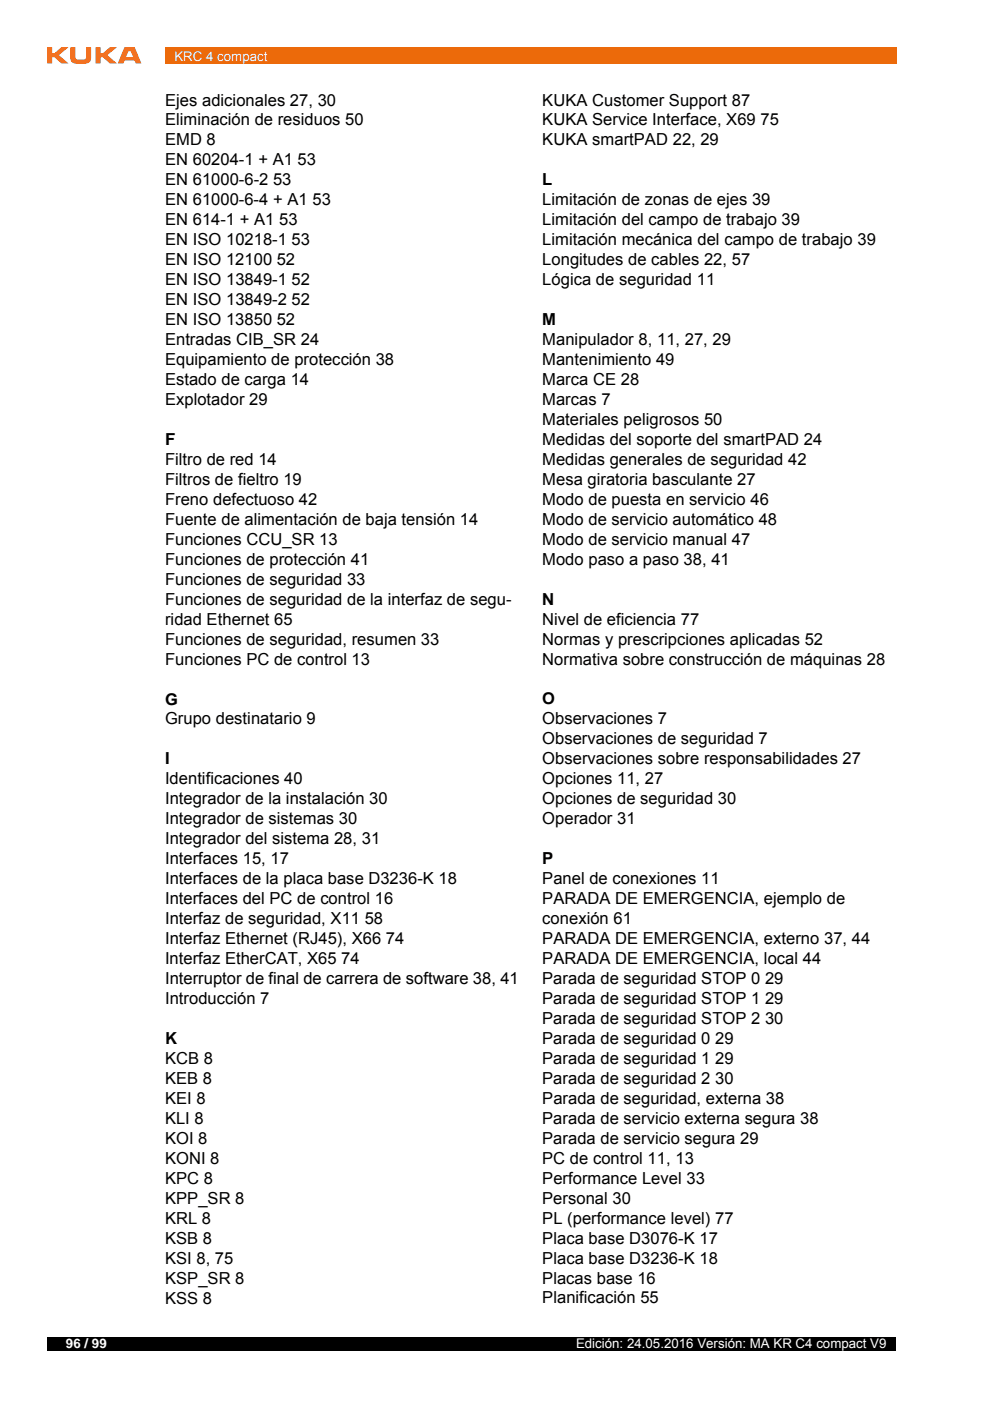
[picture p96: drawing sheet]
<svg xmlns="http://www.w3.org/2000/svg" width="210mm" height="297mm" viewBox="0 0 210 297" stroke-linecap="round" stroke-linejoin="round" font-family="sans-serif">
<defs><g id="words">
<g font-size="3.5">
<text x="35" y="22.4">Ejes adicionales 27, 30</text>
<text x="115" y="22.4">KUKA Customer Support 87</text>
<text x="35" y="26.6">Eliminación de residuos 50</text>
<text x="115" y="26.6">KUKA Service Interface, X69 75</text>
<text x="35" y="30.8">EMD 8</text>
<text x="35" y="35.1">EN 60204-1 + A1 53</text>
<text x="115" y="30.8">KUKA smartPAD 22, 29</text>
<text x="35" y="39.3">EN 61000-6-2 53</text>
<text x="115" y="39.3">L</text>
<text x="35" y="43.5">EN 61000-6-4 + A1 53</text>
<text x="35" y="47.8">EN 614-1 + A1 53</text>
<text x="115" y="43.5">Limitación de zonas de ejes 39</text>
<text x="115" y="47.8">Limitación del campo de trabajo 39</text>
<text x="35" y="52">EN ISO 10218-1 53</text>
<text x="115" y="52">Limitación mecánica del campo de trabajo 39</text>
<text x="35" y="56.2">EN ISO 12100 52</text>
<text x="115" y="56.2">Longitudes de cables 22, 57</text>
<text x="35" y="60.5">EN ISO 13849-1 52</text>
<text x="35" y="64.7">EN ISO 13849-2 52</text>
<text x="115" y="60.5">Lógica de seguridad 11</text>
<text x="35" y="68.9">EN ISO 13850 52</text>
<text x="115" y="68.9">M</text>
<text x="35" y="73.2">Entradas CIB_SR 24</text>
<text x="35" y="77.4">Equipamiento de protección 38</text>
<text x="115" y="73.2">Manipulador 8, 11, 27, 29</text>
<text x="115" y="77.4">Mantenimiento 49</text>
<text x="35" y="81.6">Estado de carga 14</text>
<text x="115" y="81.6">Marca CE 28</text>
<text x="35" y="85.9">Explotador 29</text>
<text x="115" y="85.9">Marcas 7</text>
<text x="35" y="94.3">F</text>
<text x="115" y="90.1">Materiales peligrosos 50</text>
<text x="115" y="94.3">Medidas del soporte del smartPAD 24</text>
<text x="35" y="98.6">Filtro de red 14</text>
<text x="115" y="98.6">Medidas generales de seguridad 42</text>
<text x="35" y="102.8">Filtros de fieltro 19</text>
<text x="35" y="107">Freno defectuoso 42</text>
<text x="115" y="102.8">Mesa giratoria basculante 27</text>
<text x="115" y="107">Modo de puesta en servicio 46</text>
<text x="35" y="111.3">Fuente de alimentación de baja tensión 14</text>
<text x="115" y="111.3">Modo de servicio automático 48</text>
<text x="35" y="115.5">Funciones CCU_SR 13</text>
<text x="35" y="119.7">Funciones de protección 41</text>
<text x="115" y="115.5">Modo de servicio manual 47</text>
<text x="115" y="119.7">Modo paso a paso 38, 41</text>
<text x="35" y="124">Funciones de seguridad 33</text>
<text x="35" y="128.2">Funciones de seguridad de la interfaz de segu-</text>
<text x="115" y="128.2">N</text>
<text x="35" y="132.4">ridad Ethernet 65</text>
<text x="35" y="136.7">Funciones de seguridad, resumen 33</text>
<text x="115" y="132.4">Nivel de eficiencia 77</text>
<text x="115" y="136.7">Normas y prescripciones aplicadas 52</text>
<text x="35" y="140.9">Funciones PC de control 13</text>
<text x="115" y="140.9">Normativa sobre construcción de máquinas 28</text>
<text x="35" y="149.4">G</text>
<text x="115" y="149.4">O</text>
<text x="35" y="153.6">Grupo destinatario 9</text>
<text x="115" y="153.6">Observaciones 7</text>
<text x="115" y="157.8">Observaciones de seguridad 7</text>
<text x="35" y="162.1">I</text>
<text x="35" y="166.3">Identificaciones 40</text>
<text x="115" y="162.1">Observaciones sobre responsabilidades 27</text>
<text x="115" y="166.3">Opciones 11, 27</text>
<text x="35" y="170.5">Integrador de la instalación 30</text>
<text x="115" y="170.5">Opciones de seguridad 30</text>
<text x="35" y="174.8">Integrador de sistemas 30</text>
<text x="35" y="179">Integrador del sistema 28, 31</text>
<text x="115" y="174.8">Operador 31</text>
<text x="35" y="183.2">Interfaces 15, 17</text>
<text x="115" y="183.2">P</text>
<text x="35" y="187.5">Interfaces de la placa base D3236-K 18</text>
<text x="35" y="191.7">Interfaces del PC de control 16</text>
<text x="115" y="187.5">Panel de conexiones 11</text>
<text x="115" y="191.7">PARADA DE EMERGENCIA, ejemplo de</text>
<text x="35" y="195.9">Interfaz de seguridad, X11 58</text>
<text x="115" y="195.9">conexión 61</text>
<text x="35" y="200.2">Interfaz Ethernet (RJ45), X66 74</text>
<text x="115" y="200.2">PARADA DE EMERGENCIA, externo 37, 44</text>
<text x="35" y="204.4">Interfaz EtherCAT, X65 74</text>
<text x="35" y="208.6">Interruptor de final de carrera de software 38, 41</text>
<text x="115" y="204.4">PARADA DE EMERGENCIA, local 44</text>
<text x="115" y="208.6">Parada de seguridad STOP 0 29</text>
<text x="35" y="212.9">Introducción 7</text>
<text x="115" y="212.9">Parada de seguridad STOP 1 29</text>
<text x="35" y="221.3">K</text>
<text x="115" y="217.1">Parada de seguridad STOP 2 30</text>
<text x="115" y="221.3">Parada de seguridad 0 29</text>
<text x="35" y="225.6">KCB 8</text>
<text x="115" y="225.6">Parada de seguridad 1 29</text>
<text x="35" y="229.8">KEB 8</text>
<text x="115" y="229.8">Parada de seguridad 2 30</text>
<text x="35" y="234">KEI 8</text>
<text x="35" y="238.3">KLI 8</text>
<text x="115" y="234">Parada de seguridad, externa 38</text>
<text x="115" y="238.3">Parada de servicio externa segura 38</text>
<text x="35" y="242.5">KOI 8</text>
<text x="115" y="242.5">Parada de servicio segura 29</text>
<text x="35" y="246.7">KONI 8</text>
<text x="35" y="251">KPC 8</text>
<text x="115" y="246.7">PC de control 11, 13</text>
<text x="115" y="251">Performance Level 33</text>
<text x="35" y="255.2">KPP_SR 8</text>
<text x="115" y="255.2">Personal 30</text>
<text x="35" y="259.4">KRL 8</text>
<text x="35" y="263.7">KSB 8</text>
<text x="115" y="259.4">PL (performance level) 77</text>
<text x="115" y="263.7">Placa base D3076-K 17</text>
<text x="35" y="267.9">KSI 8, 75</text>
<text x="115" y="267.9">Placa base D3236-K 18</text>
<text x="35" y="272.1">KSP_SR 8</text>
<text x="115" y="272.1">Placas base 16</text>
<text x="35" y="276.4">KSS 8</text>
<text x="115" y="276.4">Planificación 55</text>
</g>
<g font-size="2.8" fill="#fff">
<text x="37" y="12.9">KRC 4 compact</text>
<text x="14" y="285.9">96 / 99</text>
<text x="122.1" y="285.9">Edición: 24.05.2016 Versión: MA KR C4 compact V9</text>
</g>
</g></defs>
<path d="M10 283.5h180v2.8h-180z" fill="#000"/>
<path d="M35 10h155v3.5h-155z" fill="#ec6a0a"/>
<path d="M10 10h20v3.5h-20z" fill="#fff"/>
<g fill="#f36f21">
<path d="M10 10h1.1v1.3h.5l1.4-1.3h1.5l-2 1.7 2 1.7h-1.5l-1.5-1.3h-.4v1.3h-1.1z"/>
<path d="M20.3 10h1v1.3h.5l1.5-1.3h1.5l-2.1 1.7 2.1 1.7h-1.5l-1.5-1.3h-.5v1.3h-1z"/>
<path d="M14.9 10h1.1v2a.51 .51 0 0 0 .6 .6h1a.51 .51 0 0 0 .6-.6v-2h1.1v2.2a1.17 1.17 0 0 1-1.4 1.3h-1.6a1.2 1.2 0 0 1-1.4-1.3z"/>
<path d="M27.2 10.9h.5l.5 1.2h-1.5zM26.4 10l-1.4 3.4h1.2l.2-.6h2.1l.3 .6h1.2l-1.4-3.4z"/>
</g>
<use href="#words"/>
</svg>
